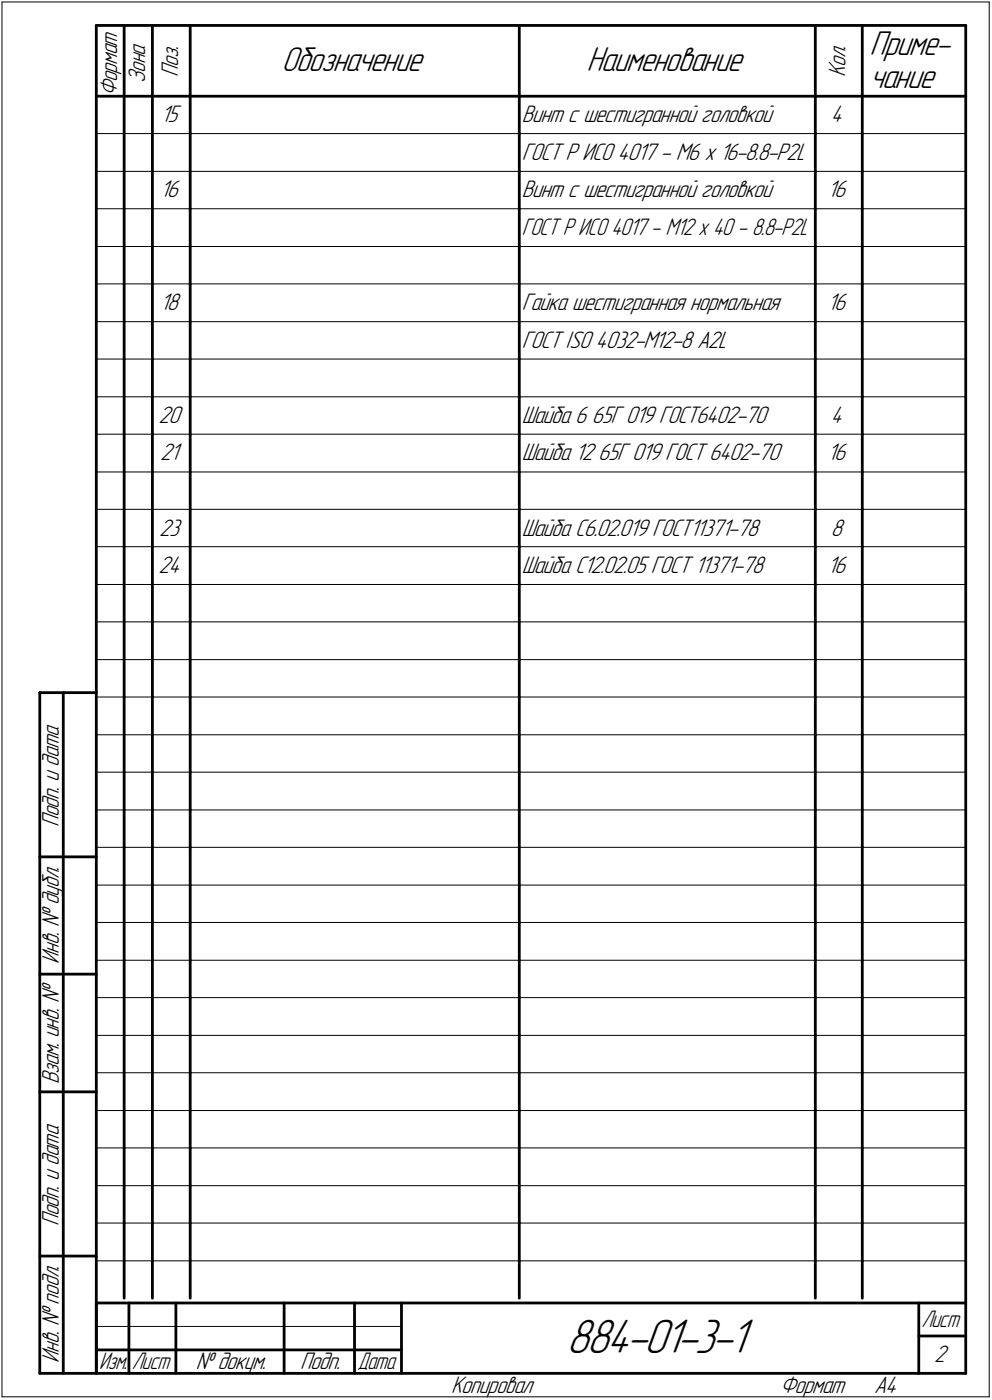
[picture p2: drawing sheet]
<svg xmlns="http://www.w3.org/2000/svg" width="211mm" height="298mm" viewBox="0 0 211 298" stroke-linecap="round" stroke-linejoin="round" font-family="sans-serif">
<defs><g id="words">
<text font-size="10.9" x="120.5" y="288.1">884-01-3-1</text>
<g font-size="7.8">
<text x="185" y="11.7">Приме-</text>
<text x="59.9" y="15.2">Обозначение</text>
<text x="124.8" y="15.2">Наименование</text>
<text x="185" y="18.7">чание</text>
</g>
<g font-size="5.4">
<text x="30.9" y="17.7" transform="rotate(-90 30.9 17.7)">Зона</text>
<text x="37.9" y="16.4" transform="rotate(-90 37.9 16.4)">Поз.</text>
<text x="179.9" y="16.4" transform="rotate(-90 179.9 16.4)">Кол.</text>
<text x="24.9" y="20.5" transform="rotate(-90 24.9 20.5)">Формат</text>
<text x="34.2" y="26.1">15</text>
<text x="111" y="26.1">Винт с шестигранной головкой</text>
<text x="176.8" y="26.1">4</text>
<text x="111" y="34.1">ГОСТ Р ИСО 4017 - М6 x 16-8.8-Р2L</text>
<text x="34.1" y="42.1">16</text>
<text x="111" y="42.1">Винт с шестигранной головкой</text>
<text x="176.1" y="42.1">16</text>
<text x="111" y="50.1">ГОСТ Р ИСО 4017 - М12 x 40 - 8.8-Р2L</text>
<text x="34.1" y="66.1">18</text>
<text x="111" y="66.1">Гайка шестигранная нормальная</text>
<text x="176.1" y="66.1">16</text>
<text x="111" y="74.1">ГОСТ ISO 4032-М12-8 А2L</text>
<text x="33.7" y="90.1">20</text>
<text x="111" y="90.1">Шайба 6</text>
<text x="125.9" y="90.1">65Г 019 ГОСТ6402-70</text>
<text x="176.8" y="90.1">4</text>
<text x="34.1" y="98.1">21</text>
<text x="111" y="98.1">Шайба 12</text>
<text x="127.3" y="98.1">65Г 019 ГОСТ 6402-70</text>
<text x="176.1" y="98.1">16</text>
<text x="33.9" y="114.1">23</text>
<text x="111" y="114.1">Шайба С6.02.019 ГОСТ11371-78</text>
<text x="176.8" y="114.1">8</text>
<text x="33.7" y="122.1">24</text>
<text x="111" y="122.1">Шайба С12.02.05 ГОСТ 11371-78</text>
<text x="176.1" y="122.1">16</text>
<text x="12.6" y="176.1" transform="rotate(-90 12.6 176.1)">Подп. и дата</text>
<text x="12.6" y="205.2" transform="rotate(-90 12.6 205.2)">Инв. № дубл.</text>
<text x="12.6" y="230.9" transform="rotate(-90 12.6 230.9)">Взам. инв. №</text>
<text x="12.6" y="261.1" transform="rotate(-90 12.6 261.1)">Подп. и дата</text>
<text x="12.6" y="290.2" transform="rotate(-90 12.6 290.2)">Инв. № подл.</text>
<text x="41.6" y="291.6">№ докум.</text>
<text x="63.9" y="291.6">Подп.</text>
<text x="198.8" y="290.1">2</text>
<text x="96" y="296.6">Копировал</text>
<text x="166" y="296.6">Формат</text>
<text x="186" y="296.6">A4</text>
</g>
<g font-size="5.3">
<text x="196.1" y="282.6">Лист</text>
<text x="21.1" y="291.6">Изм.</text>
<text x="28.1" y="291.6">Лист</text>
<text x="76.1" y="291.6">Дата</text>
</g>
</g></defs>
<g fill="none" stroke="#000" stroke-width=".21">
<path d="M.4 .4h210.1zM.4 .4v297zM210.5 .4v297zM20.5 28.4h5.9zM20.5 36.5h5.9zM26.4 28.4h6zM26.4 36.5h6zM32.4 28.4h8.1zM32.4 36.5h8.1zM40.5 28.4h70zM40.5 36.5h70zM110.5 28.4h63z"/>
<path d="M110.5 36.5h63zM173.5 28.4h10zM173.5 36.5h10zM183.5 28.4h22zM183.5 36.5h22zM20.5 44.4h5.9zM20.5 52.5h5.9zM26.4 44.4h6zM26.4 52.5h6zM32.4 44.4h8.1zM32.4 52.5h8.1zM40.5 44.4h70z"/>
<path d="M40.5 52.5h70zM110.5 44.4h63zM110.5 52.5h63zM173.5 44.4h10zM173.5 52.5h10zM183.5 44.4h22zM183.5 52.5h22zM20.5 60.5h5.9zM20.5 68.5h5.9zM20.5 76.5h5.9zM26.4 60.5h6zM26.4 68.5h6z"/>
<path d="M26.4 76.5h6zM32.4 60.5h8.1zM32.4 68.5h8.1zM32.4 76.5h8.1zM40.5 60.5h70zM40.5 68.5h70zM40.5 76.5h70zM110.5 60.5h63zM110.5 68.5h63zM110.5 76.5h63zM173.5 60.5h10zM173.5 68.5h10z"/>
<path d="M173.5 76.5h10zM183.5 60.5h22zM183.5 68.5h22zM183.5 76.5h22zM20.5 84.5h5.9zM20.5 92.5h5.9zM26.4 84.5h6zM26.4 92.5h6zM32.4 84.5h8.1zM32.4 92.5h8.1zM40.5 84.5h70zM40.5 92.5h70z"/>
<path d="M110.5 84.5h63zM110.5 92.5h63zM173.5 84.5h10zM173.5 92.5h10zM183.5 84.5h22zM183.5 92.5h22zM20.5 100.5h5.9zM20.5 108.5h5.9zM20.5 116.4h5.9zM26.4 100.5h6zM26.4 108.5h6zM26.4 116.4h6z"/>
<path d="M32.4 100.5h8.1zM32.4 108.5h8.1zM32.4 116.4h8.1zM40.5 100.5h70zM40.5 108.5h70zM40.5 116.4h70zM110.5 100.5h63zM110.5 108.5h63zM110.5 116.4h63zM173.5 100.5h10zM173.5 108.5h10zM173.5 116.4h10z"/>
<path d="M183.5 100.5h22zM183.5 108.5h22zM183.5 116.4h22zM20.5 124.5h5.9zM20.5 132.4h5.9zM26.4 124.5h6zM26.4 132.4h6zM32.4 124.5h8.1zM32.4 132.4h8.1zM40.5 124.5h70zM40.5 132.4h70zM110.5 124.5h63z"/>
<path d="M110.5 132.4h63zM173.5 124.5h10zM173.5 132.4h10zM183.5 124.5h22zM183.5 132.4h22zM20.5 140.5h5.9zM20.5 148.4h5.9zM20.5 156.5h5.9zM26.4 140.5h6zM26.4 148.4h6zM26.4 156.5h6zM32.4 140.5h8.1z"/>
<path d="M32.4 148.4h8.1zM32.4 156.5h8.1zM40.5 140.5h70zM40.5 148.4h70zM40.5 156.5h70zM110.5 140.5h63zM110.5 148.4h63zM110.5 156.5h63zM173.5 140.5h10zM173.5 148.4h10zM173.5 156.5h10zM183.5 140.5h22z"/>
<path d="M183.5 148.4h22zM183.5 156.5h22zM20.5 164.4h5.9zM20.5 172.5h5.9zM26.4 164.4h6zM26.4 172.5h6zM32.4 164.4h8.1zM32.4 172.5h8.1zM40.5 164.4h70zM40.5 172.5h70zM110.5 164.4h63zM110.5 172.5h63z"/>
<path d="M173.5 164.4h10zM173.5 172.5h10zM183.5 164.4h22zM183.5 172.5h22zM20.5 180.4h5.9zM20.5 188.5h5.9zM20.5 196.4h5.9zM26.4 180.4h6zM26.4 188.5h6zM26.4 196.4h6zM32.4 180.4h8.1zM32.4 188.5h8.1z"/>
<path d="M32.4 196.4h8.1zM40.5 180.4h70zM40.5 188.5h70zM40.5 196.4h70zM110.5 180.4h63zM110.5 188.5h63zM110.5 196.4h63zM173.5 180.4h10zM173.5 188.5h10zM173.5 196.4h10zM183.5 180.4h22zM183.5 188.5h22z"/>
<path d="M183.5 196.4h22zM20.5 204.5h5.9zM20.5 212.4h5.9zM26.4 204.5h6zM26.4 212.4h6zM32.4 204.5h8.1zM32.4 212.4h8.1zM40.5 204.5h70zM40.5 212.4h70zM110.5 204.5h63zM110.5 212.4h63zM173.5 204.5h10z"/>
<path d="M173.5 212.4h10zM183.5 204.5h22zM183.5 212.4h22zM20.5 220.5h5.9zM20.5 228.4h5.9zM20.5 236.5h5.9zM26.4 220.5h6zM26.4 228.4h6zM26.4 236.5h6zM32.4 220.5h8.1zM32.4 228.4h8.1zM32.4 236.5h8.1z"/>
<path d="M40.5 220.5h70zM40.5 228.4h70zM40.5 236.5h70zM110.5 220.5h63zM110.5 228.4h63zM110.5 236.5h63zM173.5 220.5h10zM173.5 228.4h10zM173.5 236.5h10zM183.5 220.5h22zM183.5 228.4h22zM183.5 236.5h22z"/>
<path d="M20.5 244.4h5.9zM20.5 252.5h5.9zM26.4 244.4h6zM26.4 252.5h6zM32.4 244.4h8.1zM32.4 252.5h8.1zM40.5 244.4h70zM40.5 252.5h70zM110.5 244.4h63zM110.5 252.5h63zM173.5 244.4h10zM173.5 252.5h10z"/>
<path d="M183.5 244.4h22zM183.5 252.5h22zM20.5 260.4h5.9zM20.5 268.5h5.9zM26.4 260.4h6zM26.4 268.5h6zM32.4 260.4h8.1zM32.4 268.5h8.1zM40.5 260.4h70zM40.5 268.5h70zM110.5 260.4h63zM110.5 268.5h63z"/>
<path d="M173.5 260.4h10zM173.5 268.5h10zM183.5 260.4h22zM183.5 268.5h22zM.4 297.4h210.1zM20.5 282.4h64.9z"/>
</g>
<g fill="none" stroke="#000" stroke-width=".59">
<path d="M20.5 5.4h185zM20.5 5.4v287zM26.4 5.4v15.1zM32.4 5.4v15.1zM40.5 5.4v15.1zM110.5 5.4v15.1zM173.5 5.4v15.1zM183.5 5.4v15.1zM205.5 5.4v287zM20.5 20.5h185zM26.4 20.5v7.9zM26.4 28.4v8.1z"/>
<path d="M26.4 36.5v7.9zM32.4 20.5v7.9zM32.4 28.4v8.1zM32.4 36.5v7.9zM40.5 20.5v7.9zM40.5 28.4v8.1zM40.5 36.5v7.9zM110.5 20.5v7.9zM110.5 28.4v8.1zM110.5 36.5v7.9zM173.5 20.5v7.9zM173.5 28.4v8.1z"/>
<path d="M173.5 36.5v7.9zM183.5 20.5v7.9zM183.5 28.4v8.1zM183.5 36.5v7.9zM26.4 44.4v8.1zM26.4 52.5v8zM32.4 44.4v8.1zM32.4 52.5v8zM40.5 44.4v8.1zM40.5 52.5v8zM110.5 44.4v8.1zM110.5 52.5v8z"/>
<path d="M173.5 44.4v8.1zM173.5 52.5v8zM183.5 44.4v8.1zM183.5 52.5v8zM26.4 60.5v8zM26.4 68.5v8zM26.4 76.5v8zM32.4 60.5v8zM32.4 68.5v8zM32.4 76.5v8zM40.5 60.5v8zM40.5 68.5v8z"/>
<path d="M40.5 76.5v8zM110.5 60.5v8zM110.5 68.5v8zM110.5 76.5v8zM173.5 60.5v8zM173.5 68.5v8zM173.5 76.5v8zM183.5 60.5v8zM183.5 68.5v8zM183.5 76.5v8zM26.4 84.5v8zM26.4 92.5v8z"/>
<path d="M32.4 84.5v8zM32.4 92.5v8zM40.5 84.5v8zM40.5 92.5v8zM110.5 84.5v8zM110.5 92.5v8zM173.5 84.5v8zM173.5 92.5v8zM183.5 84.5v8zM183.5 92.5v8zM26.4 100.5v8zM26.4 108.5v7.9z"/>
<path d="M26.4 116.4v8.1zM32.4 100.5v8zM32.4 108.5v7.9zM32.4 116.4v8.1zM40.5 100.5v8zM40.5 108.5v7.9zM40.5 116.4v8.1zM110.5 100.5v8zM110.5 108.5v7.9zM110.5 116.4v8.1zM173.5 100.5v8zM173.5 108.5v7.9z"/>
<path d="M173.5 116.4v8.1zM183.5 100.5v8zM183.5 108.5v7.9zM183.5 116.4v8.1zM26.4 124.5v7.9zM26.4 132.4v8.1zM32.4 124.5v7.9zM32.4 132.4v8.1zM40.5 124.5v7.9zM40.5 132.4v8.1zM110.5 124.5v7.9zM110.5 132.4v8.1z"/>
<path d="M173.5 124.5v7.9zM173.5 132.4v8.1zM183.5 124.5v7.9zM183.5 132.4v8.1zM8.5 147.5v144.9zM8.5 147.5h12zM13.5 147.5v144.9zM26.4 140.5v7.9zM26.4 148.4v8.1zM26.4 156.5v7.9zM32.4 140.5v7.9zM32.4 148.4v8.1z"/>
<path d="M32.4 156.5v7.9zM40.5 140.5v7.9zM40.5 148.4v8.1zM40.5 156.5v7.9zM110.5 140.5v7.9zM110.5 148.4v8.1zM110.5 156.5v7.9zM173.5 140.5v7.9zM173.5 148.4v8.1zM173.5 156.5v7.9zM183.5 140.5v7.9zM183.5 148.4v8.1z"/>
<path d="M183.5 156.5v7.9zM26.4 164.4v8.1zM26.4 172.5v7.9zM32.4 164.4v8.1zM32.4 172.5v7.9zM40.5 164.4v8.1zM40.5 172.5v7.9zM110.5 164.4v8.1zM110.5 172.5v7.9zM173.5 164.4v8.1zM173.5 172.5v7.9zM183.5 164.4v8.1z"/>
<path d="M183.5 172.5v7.9zM8.5 182.5h12zM26.4 180.4v8.1zM26.4 188.5v7.9zM26.4 196.4v8.1zM32.4 180.4v8.1zM32.4 188.5v7.9zM32.4 196.4v8.1zM40.5 180.4v8.1zM40.5 188.5v7.9zM40.5 196.4v8.1zM110.5 180.4v8.1z"/>
<path d="M110.5 188.5v7.9zM110.5 196.4v8.1zM173.5 180.4v8.1zM173.5 188.5v7.9zM173.5 196.4v8.1zM183.5 180.4v8.1zM183.5 188.5v7.9zM183.5 196.4v8.1zM8.5 207.4h12zM26.4 204.5v7.9zM26.4 212.4v8.1zM32.4 204.5v7.9z"/>
<path d="M32.4 212.4v8.1zM40.5 204.5v7.9zM40.5 212.4v8.1zM110.5 204.5v7.9zM110.5 212.4v8.1zM173.5 204.5v7.9zM173.5 212.4v8.1zM183.5 204.5v7.9zM183.5 212.4v8.1zM8.5 232.5h12zM26.4 220.5v7.9zM26.4 228.4v8.1z"/>
<path d="M26.4 236.5v7.9zM32.4 220.5v7.9zM32.4 228.4v8.1zM32.4 236.5v7.9zM40.5 220.5v7.9zM40.5 228.4v8.1zM40.5 236.5v7.9zM110.5 220.5v7.9zM110.5 228.4v8.1zM110.5 236.5v7.9zM173.5 220.5v7.9zM173.5 228.4v8.1z"/>
<path d="M173.5 236.5v7.9zM183.5 220.5v7.9zM183.5 228.4v8.1zM183.5 236.5v7.9zM26.4 244.4v8.1zM26.4 252.5v7.9zM32.4 244.4v8.1zM32.4 252.5v7.9zM40.5 244.4v8.1zM40.5 252.5v7.9zM110.5 244.4v8.1zM110.5 252.5v7.9z"/>
<path d="M173.5 244.4v8.1zM173.5 252.5v7.9zM183.5 244.4v8.1zM183.5 252.5v7.9zM8.5 267.5h12zM20.5 277.5h185zM20.5 277.5v14.9zM26.4 260.4v8.1zM26.4 268.5v7.9zM27.4 277.5v14.9zM32.4 260.4v8.1zM32.4 268.5v7.9z"/>
<path d="M37.4 277.5v14.9zM40.5 260.4v8.1zM40.5 268.5v7.9zM60.5 277.5v14.9zM75.4 277.5v14.9zM85.4 277.5v14.9zM110.5 260.4v8.1zM110.5 268.5v7.9zM173.5 260.4v8.1zM173.5 268.5v7.9zM183.5 260.4v8.1zM183.5 268.5v7.9z"/>
<path d="M195.5 277.5v14.9zM8.5 292.4h12zM20.5 292.4h185zM20.5 287.4h6.9zM27.4 287.4h10zM37.4 287.4h23.1zM60.5 287.4h14.9zM75.4 287.4h10zM195.5 284.5h10z"/>
</g>
<use href="#words"/>
</svg>
